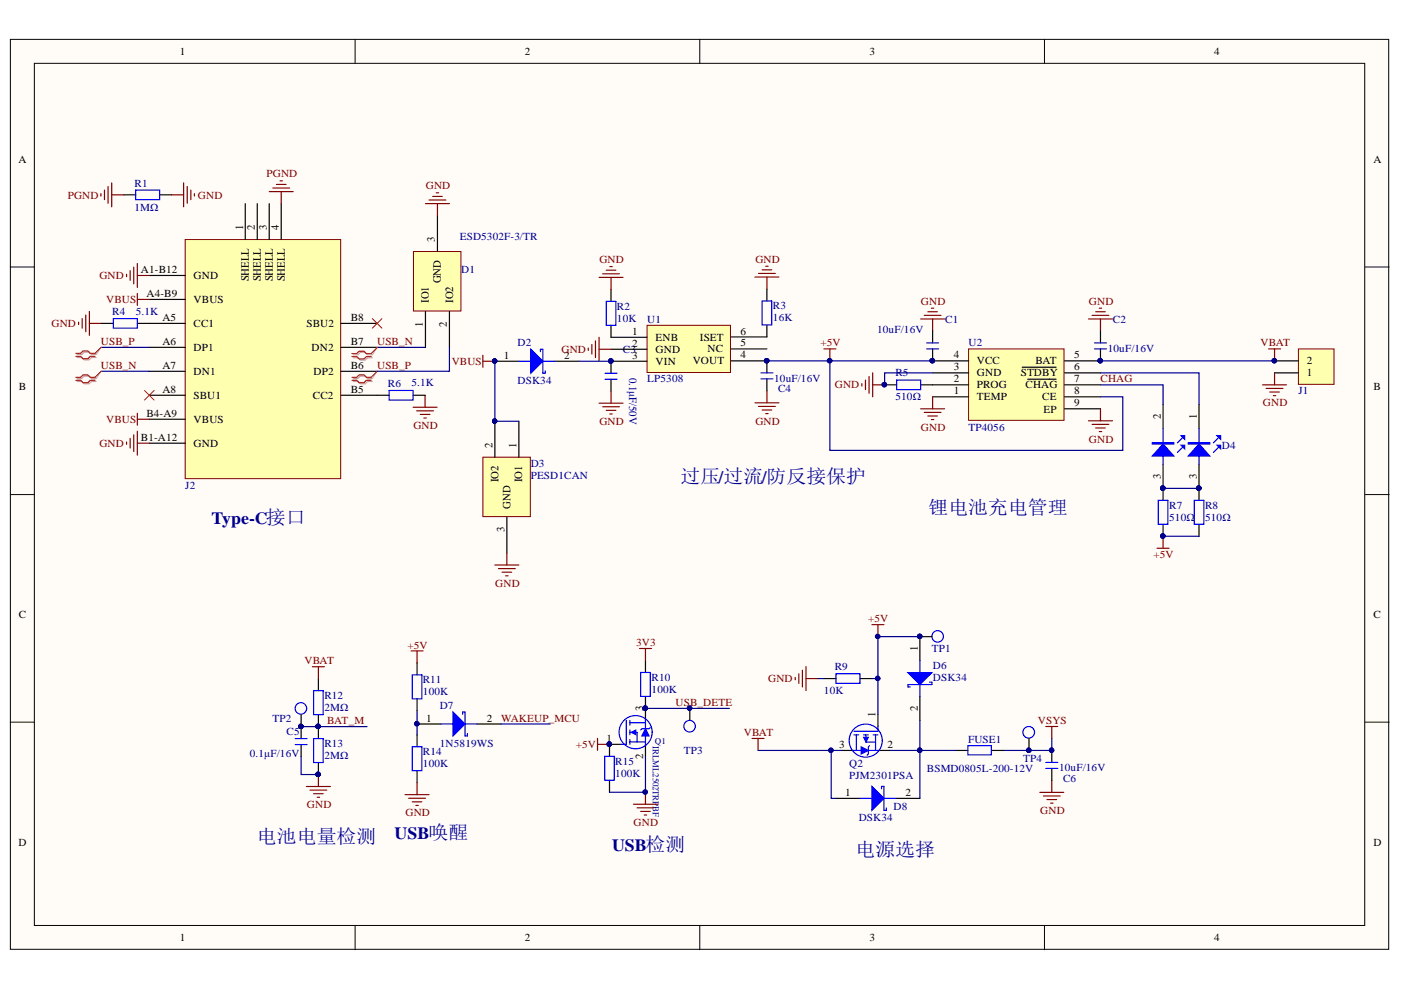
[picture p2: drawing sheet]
<svg xmlns="http://www.w3.org/2000/svg" width="297mm" height="210mm" viewBox="0 0 297 210" stroke-linecap="round" stroke-linejoin="round" font-family="sans-serif">
<defs><g id="words">
<g font-size="4.1" fill="#000080">
<text x="144.2" y="102.5">过压/过流/防反接保护</text>
<text x="196.9" y="109.1">锂电池充电管理</text>
<text x="54.5" y="178.7">电池电量检测</text>
<text x="181.4" y="181.6">电源选择</text>
</g>
<g font-size="3.6" fill="#000080">
<text x="44.8" y="111.1">Type-C接口</text>
<text x="83.7" y="177.9">USB唤醒</text>
<text x="129.8" y="180.4">USB检测</text>
</g>
<g font-size="2.4">
<text x="51.5" y="48.8" transform="rotate(-90 51.5 48.8)">1</text>
<text x="54.1" y="48.8" transform="rotate(-90 54.1 48.8)">2</text>
<text x="56.6" y="48.8" transform="rotate(-90 56.6 48.8)">3</text>
<text x="59.1" y="48.8" transform="rotate(-90 59.1 48.8)">4</text>
<text x="92.2" y="51.3" transform="rotate(-90 92.2 51.3)">3</text>
<text x="52.8" y="59.7" transform="rotate(-90 52.8 59.7)">SHELL</text>
<text x="55.3" y="59.7" transform="rotate(-90 55.3 59.7)">SHELL</text>
<text x="57.9" y="59.7" transform="rotate(-90 57.9 59.7)">SHELL</text>
<text x="60.4" y="59.7" transform="rotate(-90 60.4 59.7)">SHELL</text>
<text x="90.9" y="64.2" transform="rotate(-90 90.9 64.2)">IO1</text>
<text x="93.5" y="60.1" transform="rotate(-90 93.5 60.1)">GND</text>
<text x="96.1" y="64.2" transform="rotate(-90 96.1 64.2)">IO2</text>
<text x="89.7" y="69.2" transform="rotate(-90 89.7 69.2)">1</text>
<text x="94.8" y="69.2" transform="rotate(-90 94.8 69.2)">2</text>
<text x="246.1" y="88.9" transform="rotate(-90 246.1 88.9)">2</text>
<text x="253.7" y="88.9" transform="rotate(-90 253.7 88.9)">1</text>
<text x="104.4" y="94.9" transform="rotate(-90 104.4 94.9)">2</text>
<text x="109.5" y="94.9" transform="rotate(-90 109.5 94.9)">1</text>
<text x="246.1" y="101.6" transform="rotate(-90 246.1 101.6)">3</text>
<text x="253.7" y="101.6" transform="rotate(-90 253.7 101.6)">3</text>
<text x="105.7" y="102.3" transform="rotate(-90 105.7 102.3)">IO2</text>
<text x="108.2" y="107.9" transform="rotate(-90 108.2 107.9)">GND</text>
<text x="110.7" y="102.3" transform="rotate(-90 110.7 102.3)">IO1</text>
<text x="106.9" y="112.8" transform="rotate(-90 106.9 112.8)">3</text>
<text x="194.6" y="138.1" transform="rotate(-90 194.6 138.1)">1</text>
<text x="136.4" y="150.7" transform="rotate(-90 136.4 150.7)">3</text>
<text x="185.6" y="152" transform="rotate(-90 185.6 152)">1</text>
<text x="194.6" y="150.8" transform="rotate(-90 194.6 150.8)">2</text>
<text x="136.4" y="161" transform="rotate(-90 136.4 161)">2</text>
</g>
<text font-size="2.4" fill="#000080" x="133.4" y="80.1" transform="rotate(90 133.4 80.1)">0.1μF/50V</text>
<g font-size="2.3">
<text x="38.2" y="11.7">1</text>
<text x="111.3" y="11.7">2</text>
<text x="184.3" y="11.7">3</text>
<text x="257.4" y="11.7">4</text>
<text x="3.9" y="34.5">A</text>
<text x="291.2" y="34.5">A</text>
<text x="29.9" y="57.9">A1-B12</text>
<text x="41" y="59.2">GND</text>
<text x="31" y="63">A4-B9</text>
<text x="41" y="64.2">VBUS</text>
<text x="34.4" y="68.1">A5</text>
<text x="41" y="69.3">CC1</text>
<text x="65" y="69.3">SBU2</text>
<text x="74.4" y="68.1">B8</text>
<text x="134" y="71">1</text>
<text x="157" y="70.9">6</text>
<text x="34.4" y="73.1">A6</text>
<text x="41" y="74.4">DP1</text>
<text x="66.1" y="74.4">DN2</text>
<text x="74.4" y="73.1">B7</text>
<text x="106.9" y="76.1">1</text>
<text x="119.6" y="76.1">2</text>
<text x="134" y="73.5">2</text>
<text x="134" y="76.1">3</text>
<text x="139" y="74.8">GND</text>
<text x="139" y="72.3">ENB</text>
<text x="139" y="77.4">VIN</text>
<text x="146.9" y="77.3">VOUT</text>
<text x="148.4" y="72.2">ISET</text>
<text x="150" y="74.7">NC</text>
<text x="157" y="73.5">5</text>
<text x="157" y="76">4</text>
<text x="202.2" y="76">4</text>
<text x="207.1" y="77.3">VCC</text>
<text x="219.5" y="77.3">BAT</text>
<text x="227.7" y="76">5</text>
<text x="277.1" y="77.3">2</text>
<text x="4" y="82.8">B</text>
<text x="34.4" y="83.4">A8</text>
<text x="34.4" y="78.3">A7</text>
<text x="41" y="79.6">DN1</text>
<text x="66.5" y="79.6">DP2</text>
<text x="74.4" y="83.4">B5</text>
<text x="74.4" y="78.3">B6</text>
<text x="202.2" y="83.6">1</text>
<text x="202.2" y="81.1">2</text>
<text x="202.2" y="78.5">3</text>
<text x="207.1" y="82.3">PROG</text>
<text x="207.1" y="79.8">GND</text>
<text x="216.4" y="79.8">STDBY</text>
<text x="217.4" y="82.3">CHAG</text>
<text x="227.7" y="78.5">6</text>
<text x="227.7" y="81.1">7</text>
<text x="227.7" y="83.6">8</text>
<text x="277.1" y="79.8">1</text>
<text x="291.2" y="82.8">B</text>
<text x="31" y="88.4">B4-A9</text>
<text x="41" y="89.7">VBUS</text>
<text x="41" y="84.6">SBU1</text>
<text x="66.3" y="84.6">CC2</text>
<text x="207.1" y="84.9">TEMP</text>
<text x="221" y="84.9">CE</text>
<text x="221.2" y="87.5">EP</text>
<text x="227.7" y="86.1">9</text>
<text x="29.9" y="93.5">B1-A12</text>
<text x="41" y="94.8">GND</text>
<text x="4" y="131">C</text>
<text x="291.2" y="131">C</text>
<text x="90.4" y="153">1</text>
<text x="103.2" y="153">2</text>
<text x="128.6" y="157.3">1</text>
<text x="177.9" y="158.6">3</text>
<text x="188.2" y="158.6">2</text>
<text x="179.2" y="168.7">1</text>
<text x="192" y="168.7">2</text>
<text x="3.9" y="179.3">D</text>
<text x="291.2" y="179.3">D</text>
<text x="38.2" y="199.6">1</text>
<text x="111.3" y="199.6">2</text>
<text x="184.3" y="199.6">3</text>
<text x="257.4" y="199.6">4</text>
</g>
<g font-size="2.3" fill="#000080">
<text x="28.5" y="39.6">R1</text>
<text x="28.5" y="44.6">1MΩ</text>
<text x="97.5" y="51">ESD5302F-3/TR</text>
<text x="97.8" y="57.9">D1</text>
<text x="130.8" y="65.7">R2</text>
<text x="163.9" y="65.6">R3</text>
<text x="23.8" y="66.8">R4</text>
<text x="28.8" y="66.7">5.1K</text>
<text x="130.8" y="68.2">10K</text>
<text x="137.2" y="68.5">U1</text>
<text x="163.9" y="68.1">16K</text>
<text x="186" y="70.6">10uF/16V</text>
<text x="200.4" y="68.5">C1</text>
<text x="236" y="68.5">C2</text>
<text x="109.7" y="73.3">D2</text>
<text x="132.1" y="74.9">C3</text>
<text x="205.3" y="73.5">U2</text>
<text x="234.9" y="74.6">10uF/16V</text>
<text x="82.2" y="82.1">R6</text>
<text x="87.2" y="81.9">5.1K</text>
<text x="109.7" y="81.4">DSK34</text>
<text x="137.2" y="81.1">LP5308</text>
<text x="164.1" y="81">10uF/16V</text>
<text x="165" y="83.1">C4</text>
<text x="189.8" y="79.8">R5</text>
<text x="275.3" y="83.6">J1</text>
<text x="189.8" y="84.9">510Ω</text>
<text x="205.3" y="91.3">TP4056</text>
<text x="259.1" y="95.2">D4</text>
<text x="112.5" y="99">D3</text>
<text x="112.5" y="101.5">PESD1CAN</text>
<text x="39.3" y="103.6">J2</text>
<text x="247.9" y="107.9">R7</text>
<text x="255.5" y="107.9">R8</text>
<text x="247.9" y="110.4">510Ω</text>
<text x="255.5" y="110.4">510Ω</text>
<text x="177" y="142.1">R9</text>
<text x="197.5" y="138.3">TP1</text>
<text x="197.8" y="141.9">D6</text>
<text x="68.8" y="148.2">R12</text>
<text x="89.7" y="144.9">R11</text>
<text x="89.7" y="147.4">100K</text>
<text x="138.2" y="144.4">R10</text>
<text x="138.2" y="146.9">100K</text>
<text x="174.7" y="147.2">10K</text>
<text x="197.8" y="144.4">DSK34</text>
<text x="57.8" y="153">TP2</text>
<text x="60.7" y="155.8">C5</text>
<text x="68.8" y="150.7">2MΩ</text>
<text x="93.2" y="150.2">D7</text>
<text x="53" y="160.5">0.1μF/16V</text>
<text x="68.8" y="158.3">R13</text>
<text x="68.8" y="160.9">2MΩ</text>
<text x="89.7" y="160.1">R14</text>
<text x="93.2" y="158.3">1N5819WS</text>
<text x="145" y="159.9">TP3</text>
<text x="205.2" y="157.6">FUSE1</text>
<text x="216.9" y="161.6">TP4</text>
<text x="89.7" y="162.7">100K</text>
<text x="130.5" y="162.1">R15</text>
<text x="130.5" y="164.7">100K</text>
<text x="180" y="162.7">Q2</text>
<text x="180" y="165.2">PJM2301PSA</text>
<text x="196.5" y="163.8">BSMD0805L-200-12V</text>
<text x="224.5" y="163.5">10uF/16V</text>
<text x="225.4" y="165.7">C6</text>
<text x="189.4" y="171.8">D8</text>
<text x="182.1" y="174.1">DSK34</text>
</g>
<g font-size="2.3" fill="#800000">
<text x="56.5" y="37.6">PGND</text>
<text x="90.3" y="40.2">GND</text>
<text x="14.4" y="42.1">PGND</text>
<text x="42" y="42.1">GND</text>
<text x="21.1" y="59.2">GND</text>
<text x="127.1" y="55.8">GND</text>
<text x="160.2" y="55.7">GND</text>
<text x="22.5" y="64.2">VBUS</text>
<text x="195.3" y="64.6">GND</text>
<text x="230.9" y="64.6">GND</text>
<text x="10.9" y="69.3">GND</text>
<text x="21.4" y="73.1">USB_P</text>
<text x="79.9" y="73.1">USB_N</text>
<text x="95.8" y="77.4">VBUS</text>
<text x="119" y="74.8">GND</text>
<text x="173.9" y="73.5">+5V</text>
<text x="267.3" y="73.5">VBAT</text>
<text x="21.4" y="78.3">USB_N</text>
<text x="79.9" y="78.3">USB_P</text>
<text x="177" y="82.3">GND</text>
<text x="233.3" y="81.1">CHAG</text>
<text x="22.5" y="89.7">VBUS</text>
<text x="267.8" y="86.1">GND</text>
<text x="21.1" y="94.8">GND</text>
<text x="87.6" y="91">GND</text>
<text x="127.1" y="90">GND</text>
<text x="160.2" y="90">GND</text>
<text x="195.3" y="91.3">GND</text>
<text x="230.9" y="93.8">GND</text>
<text x="244.6" y="118.3">+5V</text>
<text x="105" y="124.4">GND</text>
<text x="184.1" y="132">+5V</text>
<text x="86.4" y="137.5">+5V</text>
<text x="134.9" y="137">3V3</text>
<text x="64.6" y="140.8">VBAT</text>
<text x="143.2" y="149.7">USB_DETE</text>
<text x="162.9" y="144.6">GND</text>
<text x="69.4" y="153.5">BAT_M</text>
<text x="106.3" y="153">WAKEUP_MCU</text>
<text x="220" y="153.5">VSYS</text>
<text x="122.1" y="158.6">+5V</text>
<text x="157.7" y="156.1">VBAT</text>
<text x="65.1" y="171.4">GND</text>
<text x="86" y="173.1">GND</text>
<text x="220.6" y="172.5">GND</text>
<text x="134.3" y="175.1">GND</text>
</g>
<g font-size="1.9" fill="#000080">
<text x="138.4" y="158.2" transform="rotate(90 138.4 158.2)">IRLML2502TRP</text>
<text x="138.8" y="157.8">Q1</text>
<text x="138.4" y="170.9" transform="rotate(90 138.4 170.9)">BF</text>
</g>
</g></defs>
<g fill="#fffcf8" stroke="#000" stroke-width=".21">
<path d="M2.2 8.3h292.2v193h-292.2z"/>
<path d="M7.3 13.4h282v182.8h-282z"/>
</g>
<path d="M75.3 8.3v5.1M148.4 8.3v5.1M221.5 8.3v5.1M2.2 56.6h5.1M289.4 56.6h5.1M2.2 104.9h5.1M289.4 104.9h5.1M2.2 153.1h5.1M289.4 153.1h5.1M75.3 196.3v5.1M148.4 196.3v5.1M221.5 196.3v5.1" fill="none" stroke="#000" stroke-width=".21"/>
<path d="M104.9 76.6h5.1M117.6 76.6h5.1M129.6 76.6v2.5M162.6 76.5v2.6M129.6 80.4v2.5M162.6 80.3v2.6" fill="none" stroke="#000" stroke-width=".25"/>
<g fill="#000080" stroke="#000080" stroke-width=".21">
<circle cx="162.5" cy="76.5" r=".46"/>
<circle cx="129.5" cy="76.5" r=".46"/>
<circle cx="104.9" cy="76.5" r=".46"/>
</g>
<path d="M110 76.6h2.5M114.6 74.6v-.5h.5v5h.5v-.5M115.1 76.6h2.5M128.3 79.1h2.5M161.3 79.1h2.6M128.3 80.4h2.5M161.3 80.3h2.6" fill="none" stroke="#00f" stroke-width=".25"/>
<path d="M112.5 74.1l2.6 2.5-2.6 2.5z" fill="#00f"/>
<path d="M112.5 74.1l2.6 2.5-2.6 2.5z" fill="none" stroke="#00f" stroke-width=".25"/>
<circle cx="104.9" cy="76.5" r=".46" fill="#000080" stroke="#000080" stroke-width=".21"/>
<path d="M137.2 69h17.7v10h-17.7z" fill="#ffffb0" stroke="#800000" stroke-width=".21"/>
<path d="M129.6 74.1h7.6M129.6 69v2.5h7.6M129.6 76.6h7.6M129.6 61.4v2.5M155 74h7.6M155 76.5h7.6M162.6 68.9v2.5h-7.6M162.6 61.3v2.5" fill="none" stroke="#000" stroke-width=".25"/>
<g fill="#000080" stroke="#000080" stroke-width=".21">
<circle cx="162.5" cy="76.5" r=".46"/>
<circle cx="129.5" cy="76.5" r=".46"/>
</g>
<path d="M128.5 63.9h2.1v5.1h-2.1zM161.6 63.8h2v5.1h-2z" fill="none" stroke="#00f" stroke-width=".25"/>
<g fill="none" stroke="#800000" stroke-width=".25">
<path d="M127 58.8h5.1M127.8 58.1h3.5M128.5 57.3h2.1M129.3 56.5h.5M129.6 58.8v2.6M124.7 73.8v.5M125.5 73v2.1M126.3 72.3v3.5M127 71.5v5.1M127 74.1h2.6M127 85.5h5.1M127.8 86.2h3.5"/>
<path d="M128.5 87h2.1M129.3 87.8h.5M129.6 82.9v2.6M160.1 85.4h5M160.8 86.2h3.6M161.6 86.9h2M162.3 87.7h.6M162.6 82.9v2.5"/>
</g>
<path d="M122.7 76.6h6.9" fill="none" stroke="#000080" stroke-width=".25"/>
<path d="M39.3 50.8h32.9v50.7h-32.9z" fill="#ffffb0" stroke="#800000" stroke-width=".21"/>
<g fill="none" stroke="#000" stroke-width=".25">
<path d="M31.7 58.4h7.6M52 43.2v7.6M54.5 43.2v7.6M57.1 43.2v7.6M59.6 43.2v7.6M31.7 78.7h7.6M31.7 73.6h7.6M31.7 68.6h7.6M31.7 63.5h7.6M72.3 78.7h7.7M72.3 73.6h7.7M72.3 68.6h7.7"/>
<path d="M31.7 94h7.6M31.7 88.9h7.6M31.7 83.8h7.6M72.3 83.8h7.7M187.6 81.6h2.5M195.2 81.6h2.5"/>
</g>
<g fill="none" stroke="#800000" stroke-width=".25">
<path d="M57.8 39.9h3.6M58.6 39.1h2M59.4 38.3h.5M26.8 58.2v.5M27.6 57.4v2M28.4 56.6v3.6M29.1 55.9v5M29.1 58.4h2.6M57.1 40.6h5.1M59.6 40.6v2.6M16.7 68.3v.5M17.4 67.6v2"/>
<path d="M18.2 66.8v3.5M19 66v5.1M19 68.6h2.5M29.1 62.2v2.6M29.1 63.5h2.6M174.7 74h2.5M175.9 74v2.5M184.3 79.8v3.6M185 79.1v5M195.2 67.6h5.1M196 66.9h3.5M196.7 66.1h2"/>
<path d="M197.5 65.3h.5M197.7 67.6v2.6M230.8 67.6h5.1M231.5 66.9h3.6M232.3 66.1h2M233.1 65.3h.5M233.3 67.6v2.6M269 74h2.5M270.2 74v2.5M270.2 79.1v2.5M26.8 93.7v.5M27.6 93v2"/>
<path d="M28.4 92.2v3.5M29.1 87.6v2.6M29.1 91.4v5.1M29.1 94h2.6M29.1 88.9h2.6M87.6 86.3h5.1M88.3 87.1h3.6M89.1 87.9h2M89.9 88.6h.5M90.1 83.8v2.5M182.7 81.3v.6M183.5 80.6v2"/>
<path d="M185 81.6h2.6M267.7 81.6h5.1M268.5 82.4h3.5M269.2 83.1h2M270 83.9h.5"/>
</g>
<g fill="#000080" stroke="#000080" stroke-width=".21">
<circle cx="175.9" cy="76.5" r=".46"/>
<circle cx="187.5" cy="81.5" r=".46"/>
<circle cx="270.2" cy="76.5" r=".46"/>
</g>
<path d="M190.1 80.6h5.1v2h-5.1z" fill="none" stroke="#00f" stroke-width=".25"/>
<path d="M205.4 74h20.2v15.1h-20.2z" fill="#ffffb0" stroke="#800000" stroke-width=".21"/>
<g fill="none" stroke="#000" stroke-width=".25">
<path d="M21.5 68.6h2.5M29.1 68.6h2.6M197.7 79.1h7.7M197.7 74v2.5h7.7M197.7 70.2v2.5M216.7 77.9h1.1M217.9 77.9h1.3M219.3 77.9h1.5M220.9 77.9h1.3M222.3 77.9h1.6M225.7 79.1h7.6M233.3 74v2.5h-7.6"/>
<path d="M233.3 70.2v2.5M80 83.8h2.5M87.6 83.8h2.5M197.7 84.1h7.7M197.7 81.6h7.7M217.9 80.4h1.4M219.4 80.4h1.5M221 80.4h2.9M225.7 84.1h7.6M225.7 81.6h7.6M225.7 86.7h7.6M246.6 103.5v2.6"/>
<path d="M246.6 111.2v2.5M254.2 103.5v2.6M254.2 111.2v2.5M129.2 157.8h2.6M136.9 150.2v2.5M136.9 157.8v2.6"/>
</g>
<g fill="#000080" stroke="#000080" stroke-width=".21">
<circle cx="197.7" cy="76.5" r=".46"/>
<circle cx="233.3" cy="76.5" r=".46"/>
<circle cx="187.5" cy="81.5" r=".46"/>
<circle cx="270.2" cy="76.5" r=".46"/>
<circle cx="254.2" cy="103.5" r=".46"/>
<circle cx="246.5" cy="103.5" r=".46"/>
<circle cx="246.5" cy="113.6" r=".46"/>
<circle cx="136.8" cy="150.1" r=".46"/>
<circle cx="129.2" cy="157.8" r=".46"/>
</g>
<path d="M197.7 79.1h-10.1v2.5M233.3 76.5h36.9M233.3 81.6h13.3v4.2" fill="none" stroke="#000080" stroke-width=".25"/>
<g fill="none" stroke="#800000" stroke-width=".25">
<path d="M160.1 58.7h5M160.8 58h3.6M161.6 57.2h2M162.3 56.5h.6M162.6 58.7v2.6M195.2 86.7h5.1M196 87.4h3.5M196.7 88.2h2M197.5 89h.5M197.7 84.1v2.6M230.8 89.2h5.1M231.5 90h3.6"/>
<path d="M232.3 90.7h2M233.1 91.5h.5M233.3 86.7v2.5M245.3 116.2h2.6M246.6 113.7v2.5"/>
</g>
<g fill="none" stroke="#00f" stroke-width=".25">
<path d="M24 67.6h5.1v2h-5.1zM196.5 74h2.5M196.5 72.7h2.5M232.1 74h2.5M232.1 72.7h2.5M82.5 82.8h5.1v2h-5.1zM245.6 106.1h2v5.1h-2zM253.2 106.1h2v5.1h-2zM132.8 152.7v5.1h-1M133.5 153.2h3.4M133.5 155.3h1.6v2M133.5 157.3h3.4"/>
<path d="M133.5 152.7v1.1M133.5 154.8v1M133.5 156.8v1M136.9 152.7v1.8M136.9 155.8v2"/>
<circle cx="134.8" cy="155.2" r="3.5"/>
</g>
<path d="M136.9 154.5l.7 1.5h-1.5z" fill="#00f"/>
<path d="M136.9 154.5l.7 1.5h-1.5zM137.9 154.3l-.3 .2h-1.5l-.3 .3" fill="none" stroke="#00f" stroke-width=".25"/>
<path d="M133.8 155.3l1-.5v1z" fill="#00f"/>
<path d="M133.8 155.3l1-.5v1z" fill="none" stroke="#00f" stroke-width=".21"/>
<g fill="#000080" stroke="#000080" stroke-width=".21">
<circle cx="136.8" cy="150.1" r=".46"/>
<circle cx="129.2" cy="157.8" r=".46"/>
<circle cx="136.8" cy="167.9" r=".46"/>
<circle cx="67.4" cy="154" r=".46"/>
<circle cx="67.4" cy="164.2" r=".47"/>
<circle cx="63.8" cy="154" r=".46"/>
<circle cx="146.2" cy="150.1" r=".46"/>
<circle cx="88.4" cy="153.4" r=".46"/>
</g>
<g fill="none" stroke="#000" stroke-width=".25">
<path d="M63.8 151.5v5.1M63.8 157.9v2.5M67.5 143.9v2.5M67.5 151.5v5.1M88.4 155.8v2.5M88.4 153.5h5.1M101.1 153.5h5.1M129.2 157.8v2.6M136.9 140v2.6M136.9 147.7v2.5M146.3 150.2v2.5M67.5 161.7v2.5"/>
<path d="M88.4 163.4v2.5M129.2 165.4v2.6"/>
</g>
<g fill="none" stroke="#00f" stroke-width=".25">
<path d="M62.6 156.6h2.5M62.6 157.9h2.5M66.5 146.4h2v5.1h-2zM66.5 156.6h2v5.1h-2zM87.4 158.3h2v5.1h-2zM93.5 153.5h2.6M98.1 151.5v-.5h.5v5h.5v-.5M98.6 153.5h2.5M135.8 142.6h2.1v5.1h-2.1zM128.2 160.4h2v5h-2z"/>
<circle cx="63.8" cy="150.2" r="1.22"/>
<circle cx="146.2" cy="154" r="1.23"/>
</g>
<g fill="none" stroke="#800000" stroke-width=".25">
<path d="M87.2 138h2.5M88.4 138v2.5M135.6 137.5h2.5M136.9 137.5v2.5M66.2 141.4h2.6M67.5 141.4v2.5M65 166.8h5M65.7 167.5h3.6M66.5 168.3h2M67.3 169h.5M67.5 164.2v2.6M85.9 168.5h5.1"/>
<path d="M86.6 169.2h3.6M87.4 170h2M88.2 170.8h.5M88.4 165.9v2.6M134.3 170.5h5.1M135.1 171.3h3.5M135.8 172h2.1M136.6 172.8h.5M136.9 168v2.5"/>
</g>
<path d="M136.9 150.2h17.7" fill="none" stroke="#000080" stroke-width=".25"/>
<path d="M96.1 151l2.5 2.5-2.5 2.5z" fill="#00f"/>
<path d="M96.1 151l2.5 2.5-2.5 2.5zM181.1 155h5M181.1 155.8h1M181.6 155.8v3.3M183.1 155.8h1M183.6 155.8v1.5M185.1 155.8h1M185.6 155.8v3.3" fill="none" stroke="#00f" stroke-width=".25"/>
<g fill="#000080" stroke="#000080" stroke-width=".21">
<circle cx="88.4" cy="153.4" r=".46"/>
<circle cx="136.8" cy="167.9" r=".46"/>
<circle cx="129.2" cy="157.8" r=".46"/>
<circle cx="67.4" cy="154" r=".46"/>
<circle cx="63.8" cy="154" r=".46"/>
<circle cx="67.4" cy="164.2" r=".47"/>
</g>
<path d="M63.8 154.1h14M88.4 150.7v5.1M106.2 153.5h10.4M63.8 160.4v3.8h3.7M136.9 160.4v7.6h-7.7" fill="none" stroke="#000080" stroke-width=".25"/>
<path d="M126.7 156.5v2.6M126.7 157.8h2.5" fill="none" stroke="#800000" stroke-width=".25"/>
<path d="M178.5 159.1h2.6M186.1 159.1h2.6M186.1 151.5v2.5" fill="none" stroke="#000" stroke-width=".25"/>
<path d="M183.1 156.3h1l-.5 1z" fill="#00f"/>
<path d="M183.1 156.3h1l-.5 1z" fill="none" stroke="#00f" stroke-width=".21"/>
<path d="M182.6 158.4l1.5 .7-1.5 .8z" fill="#00f"/>
<g fill="none" stroke="#00f" stroke-width=".25">
<path d="M177.2 142.9h5.1v2h-5.1zM181.1 159.1h1.5M182.6 158.4l1.5 .7-1.5 .8zM183.6 157.3h2M184.1 159.1v.8l-.2 .2M184.1 159.1h2M184.4 158.1l-.3 .3v.7M186.1 154v1M195 140.1v2.5M195 145.1v2.6M197.1 144.6h.5v.5h-5.1v.6h.5"/>
<circle cx="183.5" cy="157" r="3.5"/>
</g>
<path d="M168.6 143.6v.5M169.4 142.9v2M170.1 142.1v3.6M170.9 141.3v5.1M170.9 143.9h2.5" fill="none" stroke="#800000" stroke-width=".25"/>
<path d="M195 135v5.1M174.7 143.9h2.5M182.3 143.9h2.6M195 147.7v5.1" fill="none" stroke="#000" stroke-width=".25"/>
<circle cx="195" cy="134.9" r=".46" fill="#000080" stroke="#000080" stroke-width=".21"/>
<path d="M192.5 142.6h5.1l-2.6 2.5z" fill="#00f"/>
<g fill="none" stroke="#00f" stroke-width=".25">
<path d="M192.5 142.6h5.1l-2.6 2.5zM205.2 158.1h5v2h-5zM182.3 169.3h2.6M186.9 167.2v-.5h.5v5.1h.5v-.5M187.4 169.3h2.6"/>
<circle cx="218.1" cy="155.3" r="1.23"/>
</g>
<g fill="#000080" stroke="#000080" stroke-width=".21">
<circle cx="195" cy="134.9" r=".46"/>
<circle cx="186.1" cy="134.9" r=".46"/>
<circle cx="176.2" cy="159.1" r=".47"/>
<circle cx="186.1" cy="143.8" r=".47"/>
<circle cx="195" cy="159.1" r=".46"/>
<circle cx="218.1" cy="159.1" r=".46"/>
<circle cx="222.9" cy="159.1" r=".46"/>
</g>
<path d="M202.7 159.1h2.5M210.3 159.1h2.5M218.2 156.6v2.5M177.2 169.3h5.1M190 169.3h5" fill="none" stroke="#000" stroke-width=".25"/>
<path d="M184.9 132.4h2.5M186.1 132.4v2.6M159.4 156.6h2.6M160.7 156.6v2.5M221.7 154h2.6M223 154v2.6M220.5 168h5M221.2 168.8h3.6M222 169.5h2M222.7 170.3h.6M223 165.5v2.5" fill="none" stroke="#800000" stroke-width=".25"/>
<path d="M160.7 159.1h17.8M173.4 143.9h1.3M184.9 143.9h1.2M195 152.8v6.3h-6.3M195 159.1h7.7M223 156.6v2.5h-10.2" fill="none" stroke="#000080" stroke-width=".25"/>
<path d="M184.9 166.7l2.5 2.6-2.5 2.5z" fill="#00f"/>
<g fill="none" stroke="#00f" stroke-width=".25">
<path d="M28.8 40.3h5v2h-5zM184.9 166.7l2.5 2.6-2.5 2.5z"/>
<circle cx="198.8" cy="134.9" r="1.22"/>
</g>
<path d="M21.4 73.6h10.3M21.4 78.7h10.3M80 73.6h10.2M162.6 76.5h13.3v19h62.1v-11.4h-4.7M175.9 76.5h21.8M195 135h-8.9v16.5M176.2 159.1v10.2h1M195 159.1v10.2" fill="none" stroke="#000080" stroke-width=".25"/>
<g fill="#000080" stroke="#000080" stroke-width=".21">
<circle cx="195" cy="159.1" r=".46"/>
<circle cx="176.2" cy="159.1" r=".47"/>
<circle cx="195" cy="134.9" r=".46"/>
<circle cx="186.1" cy="143.8" r=".47"/>
<circle cx="186.1" cy="134.9" r=".46"/>
<circle cx="104.9" cy="76.5" r=".46"/>
<circle cx="175.9" cy="76.5" r=".46"/>
<circle cx="162.5" cy="76.5" r=".46"/>
<circle cx="197.7" cy="76.5" r=".46"/>
</g>
<path d="M26.2 41.3h2.6M33.8 41.3h2.6M195 135h2.6" fill="none" stroke="#000" stroke-width=".25"/>
<path d="M22.9 39.5v3.6M23.7 38.8v5.1M38.9 38.8v5.1M39.7 39.5v3.6M21.4 41.1v.5M22.2 40.3v2M23.7 41.3h2.5M36.4 41.3h2.5M40.5 40.3v2M41.2 41.1v.5M102.4 75.3v2.6M102.4 76.6h2.5" fill="none" stroke="#800000" stroke-width=".25"/>
<path d="M21.4 73.6l-1.3 1.3M21.4 78.7l-1.3 1.3M78.9 67.6l2.1 2M80 78.7l-1.3 1.3M80 73.7l-1.3 1.3M81 67.6l-2.1 2M30.6 82.8l2.1 2M32.7 82.8l-2.1 2" fill="none" stroke="#f00" stroke-width=".21"/>
<path d="M16.3 75.8h1.1l.5 .5h1l.5-.5h1M16.3 75.2h1.1l.5-.5h1l.5 .5h1M74.9 75.9h1l.5 .5h1l.5-.5h1M74.9 75.2h1l.5-.5h1l.5 .5h1M16.3 80.9h1.1l.5 .5h1l.5-.5h1M16.3 80.3h1.1l.5-.6h1l.5 .6h1M74.9 80.9h1l.5 .5h1l.5-.5h1M74.9 80.3h1l.5-.6h1l.5 .6h1" fill="none" stroke="#d0a19e" stroke-width=".25"/>
<path d="M21.4 73.6l-1 1.6M21.4 78.7l-1 1.6M80 78.7l-1.1 1.6M80 73.7l-1.1 1.5" fill="none" stroke="#d0a19e" stroke-width=".21"/>
<path d="M16.1 75.6h1l.5 .5h1l.5-.5h1M16.1 74.9h1l.5-.5h1l.5 .5h1M16.1 80h1l.5-.5h1l.5 .5h1M74.6 80h1l.5-.5h1.1l.5 .5h1M74.6 75.6h1l.5 .5h1.1l.5-.5h1M74.6 75h1l.5-.5h1.1l.5 .5h1M16.1 80.6h1l.5 .5h1l.5-.5h1M74.6 80.6h1l.5 .5h1.1l.5-.5h1" fill="none" stroke="#f00" stroke-width=".25"/>
<path d="M87.7 53.3h10v12.7h-10z" fill="#ffffb0" stroke="#800000" stroke-width=".21"/>
<path d="M92.7 45.7v7.6M90.2 66v7.6M95.3 66v7.6M88.4 140.5v2.6M88.4 148.2v2.5" fill="none" stroke="#000" stroke-width=".25"/>
<path d="M95.3 73.6v5.1h-15.3" fill="none" stroke="#000080" stroke-width=".25"/>
<path d="M90.2 43.2h5.1M91 42.4h3.5M91.7 41.6h2.1M92.5 40.9h.5M92.7 43.2v2.5" fill="none" stroke="#800000" stroke-width=".25"/>
<path d="M87.4 143.1h2v5.1h-2z" fill="none" stroke="#00f" stroke-width=".25"/>
<path d="M275.3 74h7.5v7.5h-7.5z" fill="#ffffb0" stroke="#800000" stroke-width=".21"/>
<path d="M270.2 79.1h5.1M270.2 76.5h5.1M254.2 85.8v5M254.2 98.5v5" fill="none" stroke="#000" stroke-width=".25"/>
<g fill="#000080" stroke="#000080" stroke-width=".21">
<circle cx="270.2" cy="76.5" r=".46"/>
<circle cx="254.2" cy="103.5" r=".46"/>
</g>
<path d="M254.2 90.8v7.7M258.3 92.9l-1 1M258.3 94.9l-1 1" fill="none" stroke="#00f" stroke-width=".25"/>
<path d="M254.2 94.1l2.3 2.6h-4.6z" fill="#00f"/>
<path d="M251.9 93.9h4.6v.2h-4.6zM251.9 94h4.6M254.2 94.1l2.3 2.6h-4.6z" fill="none" stroke="#00f" stroke-width=".25"/>
<path d="M258 92.4h.8v.7z" fill="#00f"/>
<path d="M258 92.4h.8v.7z" fill="none" stroke="#00f" stroke-width=".25"/>
<path d="M258 94.4h.8v.8z" fill="#00f"/>
<path d="M246.6 90.8v7.7M250.7 92.9l-1.1 1M250.7 94.9l-1.1 1M258 94.4h.8v.8z" fill="none" stroke="#00f" stroke-width=".25"/>
<path d="M246.6 85.8v5M246.6 98.5v5" fill="none" stroke="#000" stroke-width=".25"/>
<circle cx="246.5" cy="103.5" r=".46" fill="#000080" stroke="#000080" stroke-width=".21"/>
<path d="M246.6 94.1l2.3 2.6h-4.6z" fill="#00f"/>
<path d="M244.3 93.9h4.6v.2h-4.6zM244.3 94h4.6M246.6 94.1l2.3 2.6h-4.6z" fill="none" stroke="#00f" stroke-width=".25"/>
<path d="M250.4 92.4h.8v.7z" fill="#00f"/>
<path d="M250.4 92.4h.8v.7z" fill="none" stroke="#00f" stroke-width=".25"/>
<path d="M250.4 94.4h.8v.8z" fill="#00f"/>
<path d="M250.4 94.4h.8v.8z" fill="none" stroke="#00f" stroke-width=".25"/>
<g fill="#000080" stroke="#000080" stroke-width=".21">
<circle cx="254.2" cy="103.5" r=".46"/>
<circle cx="246.5" cy="103.5" r=".46"/>
<circle cx="246.5" cy="113.6" r=".46"/>
</g>
<path d="M233.3 79.1h20.9v6.7M246.6 103.5h7.6M246.6 113.7h7.6" fill="none" stroke="#000080" stroke-width=".25"/>
<path d="M102.4 96.9h10v12.6h-10z" fill="#ffffb0" stroke="#800000" stroke-width=".21"/>
<path d="M104.9 89.3v7.6M110 89.3v7.6M107.5 109.6v7.7M223 159.1v2.6M223 162.9v2.6" fill="none" stroke="#000" stroke-width=".25"/>
<g fill="#000080" stroke="#000080" stroke-width=".21">
<circle cx="104.9" cy="89.3" r=".46"/>
<circle cx="104.9" cy="76.5" r=".46"/>
<circle cx="222.9" cy="159.1" r=".46"/>
</g>
<path d="M104.9 76.6v12.7h5.1" fill="none" stroke="#000080" stroke-width=".25"/>
<path d="M104.9 119.8h5.1M107.5 117.3v2.5M105.7 120.6h3.5M106.4 121.3h2.1M107.2 122.1h.5" fill="none" stroke="#800000" stroke-width=".25"/>
<path d="M221.7 162.9h2.6M221.7 161.7h2.6" fill="none" stroke="#00f" stroke-width=".25"/>
<use href="#words"/>
</svg>
